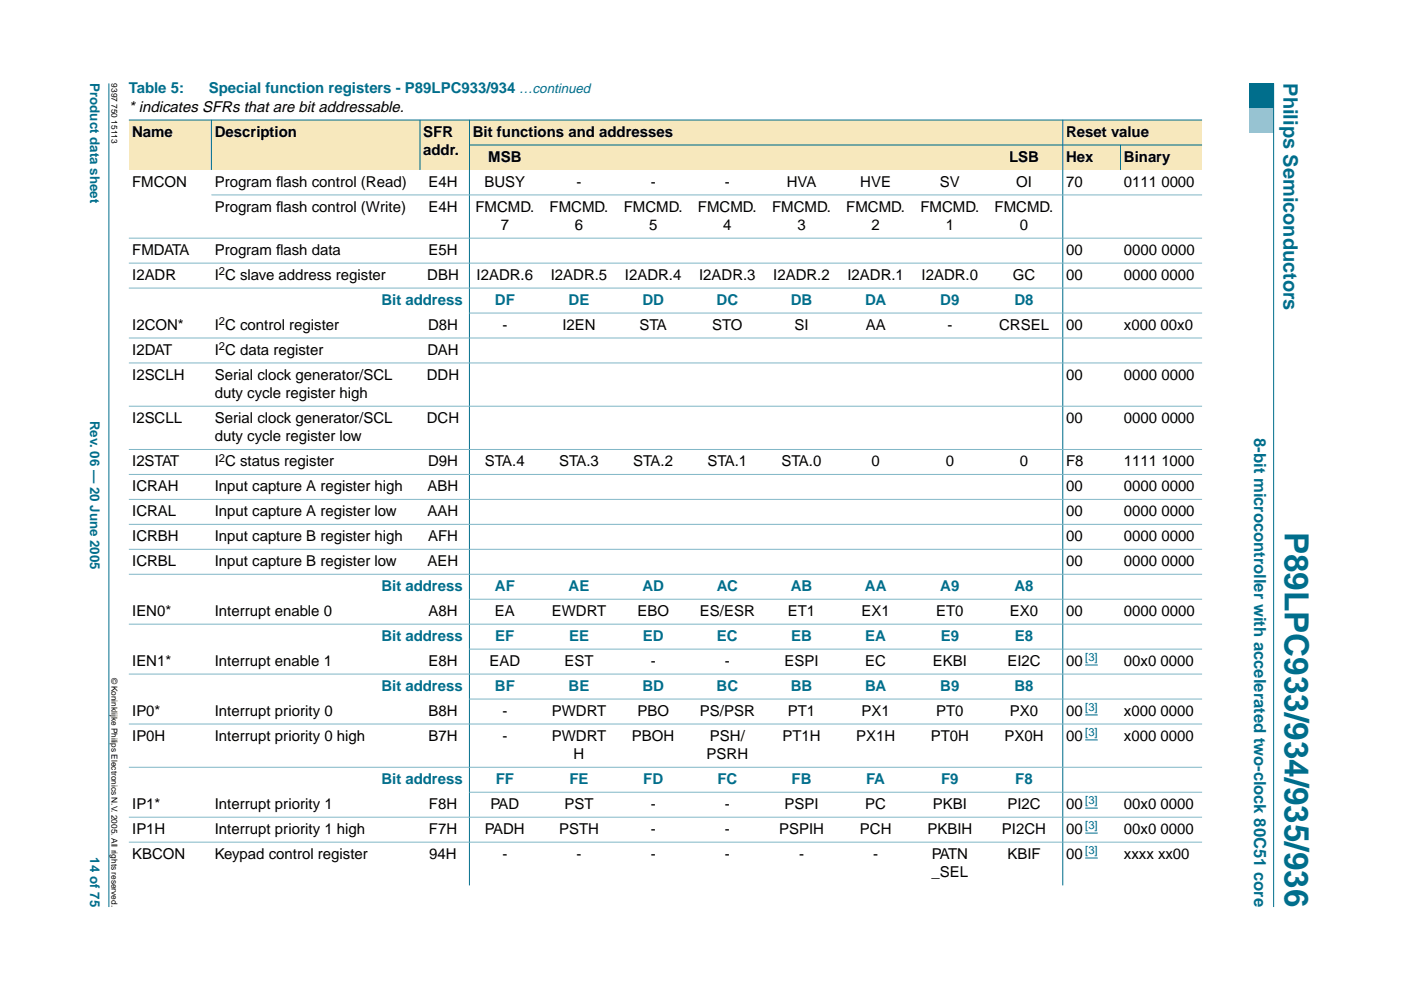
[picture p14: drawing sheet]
<svg xmlns="http://www.w3.org/2000/svg" width="297mm" height="210mm" viewBox="0 0 297 210" stroke-linecap="round" stroke-linejoin="round" font-family="sans-serif">
<defs><g id="words">
<text font-size="7.1" fill="#006e8c" x="272.4" y="112.7" transform="rotate(90 272.4 112.7)">P89LPC933/934/935/936</text>
<text font-size="4.2" fill="#006e8c" x="272.2" y="17.7" transform="rotate(90 272.2 17.7)">Philips Semiconductors</text>
<text font-size="3.5" fill="#006e8c" x="265.9" y="92.9" transform="rotate(90 265.9 92.9)">8-bit microcontroller with accelerated two-clock 80C51 core</text>
<g font-size="3.2" fill="#006e8c">
<text x="27.3" y="19.8">Table 5:</text>
<text x="44.3" y="19.8">Special function registers - P89LPC933/934 …continued</text>
<text x="80.9" y="64.6">Bit address</text>
<text x="104.9" y="64.6">DF</text>
<text x="120.6" y="64.6">DE</text>
<text x="136.2" y="64.6">DD</text>
<text x="151.9" y="64.6">DC</text>
<text x="167.6" y="64.6">DB</text>
<text x="183.4" y="64.6">DA</text>
<text x="199.4" y="64.6">D9</text>
<text x="215.1" y="64.6">D8</text>
<text x="80.9" y="125.3">Bit address</text>
<text x="104.9" y="125.3">AF</text>
<text x="120.6" y="125.3">AE</text>
<text x="136.2" y="125.3">AD</text>
<text x="152" y="125.3">AC</text>
<text x="167.6" y="125.3">AB</text>
<text x="183.4" y="125.3">AA</text>
<text x="199.4" y="125.3">A9</text>
<text x="215.1" y="125.3">A8</text>
<text x="80.9" y="135.9">Bit address</text>
<text x="105" y="135.9">EF</text>
<text x="120.6" y="135.9">EE</text>
<text x="136.3" y="135.9">ED</text>
<text x="152" y="135.9">EC</text>
<text x="167.7" y="135.9">EB</text>
<text x="183.5" y="135.9">EA</text>
<text x="199.4" y="135.9">E9</text>
<text x="215.2" y="135.9">E8</text>
<text x="80.9" y="146.5">Bit address</text>
<text x="104.9" y="146.5">BF</text>
<text x="120.6" y="146.5">BE</text>
<text x="136.2" y="146.5">BD</text>
<text x="151.9" y="146.5">BC</text>
<text x="167.6" y="146.5">BB</text>
<text x="183.4" y="146.5">BA</text>
<text x="199.4" y="146.5">B9</text>
<text x="215.1" y="146.5">B8</text>
<text x="80.9" y="166.2">Bit address</text>
<text x="105.1" y="166.2">FF</text>
<text x="120.7" y="166.2">FE</text>
<text x="136.4" y="166.2">FD</text>
<text x="152.1" y="166.2">FC</text>
<text x="167.8" y="166.2">FB</text>
<text x="183.7" y="166.2">FA</text>
<text x="199.5" y="166.2">F9</text>
<text x="215.3" y="166.2">F8</text>
</g>
<g font-size="3.2">
<text x="27.3" y="23.7">* indicates SFRs that are bit addressable.</text>
<text x="28" y="29">Name</text>
<text x="45.5" y="29">Description</text>
<text x="89.8" y="29">SFR</text>
<text x="100.2" y="29">Bit functions and addresses</text>
<text x="226" y="29">Reset value</text>
<text x="89.8" y="32.9">addr.</text>
<text x="103.5" y="34.3">MSB</text>
<text x="213.9" y="34.3">LSB</text>
<text x="226" y="34.3">Hex</text>
<text x="238.3" y="34.3">Binary</text>
<text x="28" y="39.6">FMCON</text>
<text x="45.5" y="39.6">Program f</text>
<text x="58.5" y="39.6">lash control (Read)</text>
<text x="90.8" y="39.6">E4H</text>
<text x="102.7" y="39.6">BUSY</text>
<text x="122.2" y="39.6">-</text>
<text x="138" y="39.6">-</text>
<text x="153.7" y="39.6">-</text>
<text x="166.8" y="39.6">HVA</text>
<text x="182.4" y="39.6">HVE</text>
<text x="199.3" y="39.6">SV</text>
<text x="215.4" y="39.6">OI</text>
<text x="226" y="39.6">70</text>
<text x="238.3" y="39.6">0111 0000</text>
<text x="45.5" y="44.9">Program f</text>
<text x="58.5" y="44.9">lash control (Write)</text>
<text x="90.8" y="44.9">E4H</text>
<text x="100.8" y="44.9">FMCMD.</text>
<text x="116.5" y="44.9">FMCMD.</text>
<text x="132.3" y="44.9">FMCMD.</text>
<text x="148" y="44.9">FMCMD.</text>
<text x="163.7" y="44.9">FMCMD.</text>
<text x="179.4" y="44.9">FMCMD.</text>
<text x="195.2" y="44.9">FMCMD.</text>
<text x="210.9" y="44.9">FMCMD.</text>
<text x="106.2" y="48.7">7</text>
<text x="121.9" y="48.7">6</text>
<text x="137.6" y="48.7">5</text>
<text x="153.3" y="48.7">4</text>
<text x="169.1" y="48.7">3</text>
<text x="184.8" y="48.7">2</text>
<text x="200.5" y="48.7">1</text>
<text x="216.2" y="48.7">0</text>
<text x="28" y="54">FMDATA</text>
<text x="28" y="59.3">I2ADR</text>
<text x="45.5" y="59.3">I C slave address register</text>
<text x="45.5" y="54">Program f</text>
<text x="58.5" y="54">lash data</text>
<text x="90.6" y="59.3">DBH</text>
<text x="90.8" y="54">E5H</text>
<text x="101" y="59.3">I2ADR.6</text>
<text x="116.8" y="59.3">I2ADR.5</text>
<text x="132.5" y="59.3">I2ADR.4</text>
<text x="148.2" y="59.3">I2ADR.3</text>
<text x="163.9" y="59.3">I2ADR.2</text>
<text x="179.7" y="59.3">I2ADR.1</text>
<text x="195.4" y="59.3">I2ADR.0</text>
<text x="214.7" y="59.3">GC</text>
<text x="226" y="59.3">00</text>
<text x="226" y="54">00</text>
<text x="238.3" y="59.3">0000 0000</text>
<text x="238.3" y="54">0000 0000</text>
<text x="28" y="69.9">I2CON*</text>
<text x="45.5" y="69.9">I C control register</text>
<text x="90.8" y="69.9">D8H</text>
<text x="106.5" y="69.9">-</text>
<text x="119.2" y="69.9">I2EN</text>
<text x="135.6" y="69.9">STA</text>
<text x="151" y="69.9">STO</text>
<text x="168.4" y="69.9">SI</text>
<text x="183.5" y="69.9">AA</text>
<text x="200.9" y="69.9">-</text>
<text x="211.8" y="69.9">CRSEL</text>
<text x="226" y="69.9">00</text>
<text x="238.3" y="69.9">x000 00x0</text>
<text x="28" y="75.2">I2DAT</text>
<text x="45.5" y="75.2">I C data register</text>
<text x="90.6" y="75.2">DAH</text>
<text x="28" y="80.5">I2SCLH</text>
<text x="45.5" y="80.5">Serial clock generator/SCL</text>
<text x="90.5" y="80.5">DDH</text>
<text x="226" y="80.5">00</text>
<text x="238.3" y="80.5">0000 0000</text>
<text x="28" y="89.7">I2SCLL</text>
<text x="45.5" y="89.7">Serial clock generator/SCL</text>
<text x="45.5" y="84.4">duty cycle register high</text>
<text x="90.5" y="89.7">DCH</text>
<text x="226" y="89.7">00</text>
<text x="238.3" y="89.7">0000 0000</text>
<text x="45.5" y="93.5">duty cycle register low</text>
<text x="28" y="98.8">I2STAT</text>
<text x="45.5" y="98.8">I C status register</text>
<text x="90.8" y="98.8">D9H</text>
<text x="102.8" y="98.8">STA.4</text>
<text x="118.5" y="98.8">STA.3</text>
<text x="134.3" y="98.8">STA.2</text>
<text x="150" y="98.8">STA.1</text>
<text x="165.7" y="98.8">STA.0</text>
<text x="184.8" y="98.8">0</text>
<text x="200.5" y="98.8">0</text>
<text x="216.2" y="98.8">0</text>
<text x="226" y="98.8">F8</text>
<text x="238.3" y="98.8">1111 1000</text>
<text x="28" y="104.1">ICRAH</text>
<text x="45.5" y="104.1">Input capture A register high</text>
<text x="90.7" y="104.1">ABH</text>
<text x="226" y="104.1">00</text>
<text x="238.3" y="104.1">0000 0000</text>
<text x="28" y="109.4">ICRAL</text>
<text x="45.5" y="109.4">Input capture A register low</text>
<text x="90.7" y="109.4">AAH</text>
<text x="226" y="109.4">00</text>
<text x="238.3" y="109.4">0000 0000</text>
<text x="28" y="114.7">ICRBH</text>
<text x="28" y="120">ICRBL</text>
<text x="45.5" y="114.7">Input capture B register high</text>
<text x="45.5" y="120">Input capture B register low</text>
<text x="90.7" y="120">AEH</text>
<text x="90.8" y="114.7">AFH</text>
<text x="226" y="114.7">00</text>
<text x="226" y="120">00</text>
<text x="238.3" y="114.7">0000 0000</text>
<text x="238.3" y="120">0000 0000</text>
<text x="28" y="130.6">IEN0*</text>
<text x="45.5" y="130.6">Interrupt enable 0</text>
<text x="90.8" y="130.6">A8H</text>
<text x="104.9" y="130.6">EA</text>
<text x="117" y="130.6">EWDRT</text>
<text x="135.1" y="130.6">EBO</text>
<text x="148.4" y="130.6">ES/ESR</text>
<text x="167" y="130.6">ET1</text>
<text x="182.7" y="130.6">EX1</text>
<text x="198.5" y="130.6">ET0</text>
<text x="214.1" y="130.6">EX0</text>
<text x="226" y="130.6">00</text>
<text x="238.3" y="130.6">0000 0000</text>
<text x="28" y="141.2">IEN1*</text>
<text x="45.5" y="141.2">Interrupt enable 1</text>
<text x="90.8" y="141.2">E8H</text>
<text x="103.8" y="141.2">EAD</text>
<text x="119.7" y="141.2">EST</text>
<text x="138" y="141.2">-</text>
<text x="153.7" y="141.2">-</text>
<text x="166.3" y="141.2">ESPI</text>
<text x="183.5" y="141.2">EC</text>
<text x="197.8" y="141.2">EKBI</text>
<text x="213.6" y="141.2">EI2C</text>
<text x="226" y="141.2">00</text>
<text x="238.3" y="141.2">00x0 0000</text>
<text x="28" y="151.7">IP0*</text>
<text x="45.5" y="151.7">Interrupt priority 0</text>
<text x="90.8" y="151.7">B8H</text>
<text x="106.5" y="151.7">-</text>
<text x="117" y="151.7">PWDRT</text>
<text x="135.1" y="151.7">PBO</text>
<text x="148.4" y="151.7">PS/PSR</text>
<text x="167" y="151.7">PT1</text>
<text x="182.7" y="151.7">PX1</text>
<text x="198.5" y="151.7">PT0</text>
<text x="214.1" y="151.7">PX0</text>
<text x="226" y="151.7">00</text>
<text x="238.3" y="151.7">x000 0000</text>
<text x="28" y="157">IP0H</text>
<text x="45.5" y="157">Interrupt priority 0 high</text>
<text x="90.8" y="157">B7H</text>
<text x="106.5" y="157">-</text>
<text x="117" y="157">PWDRT</text>
<text x="121.6" y="160.9">H</text>
<text x="134" y="157">PBOH</text>
<text x="149.8" y="160.9">PSRH</text>
<text x="150.5" y="157">PSH/</text>
<text x="165.9" y="157">PT1H</text>
<text x="181.5" y="157">PX1H</text>
<text x="197.3" y="157">PT0H</text>
<text x="213" y="157">PX0H</text>
<text x="226" y="157">00</text>
<text x="238.3" y="157">x000 0000</text>
<text x="28" y="171.5">IP1*</text>
<text x="45.5" y="171.5">Interrupt priority 1</text>
<text x="90.9" y="171.5">F8H</text>
<text x="104" y="171.5">PAD</text>
<text x="119.7" y="171.5">PST</text>
<text x="138" y="171.5">-</text>
<text x="153.7" y="171.5">-</text>
<text x="166.3" y="171.5">PSPI</text>
<text x="183.5" y="171.5">PC</text>
<text x="197.8" y="171.5">PKBI</text>
<text x="213.6" y="171.5">PI2C</text>
<text x="226" y="171.5">00</text>
<text x="238.3" y="171.5">00x0 0000</text>
<text x="28" y="176.8">IP1H</text>
<text x="45.5" y="176.8">Interrupt priority 1 high</text>
<text x="90.9" y="176.8">F7H</text>
<text x="102.8" y="176.8">PADH</text>
<text x="118.5" y="176.8">PSTH</text>
<text x="138" y="176.8">-</text>
<text x="153.7" y="176.8">-</text>
<text x="165.2" y="176.8">PSPIH</text>
<text x="182.3" y="176.8">PCH</text>
<text x="196.6" y="176.8">PKBIH</text>
<text x="212.4" y="176.8">PI2CH</text>
<text x="226" y="176.8">00</text>
<text x="238.3" y="176.8">00x0 0000</text>
<text x="28" y="182.1">KBCON</text>
<text x="45.5" y="182.1">Keypad control register</text>
<text x="91" y="182.1">94H</text>
<text x="106.5" y="182.1">-</text>
<text x="122.2" y="182.1">-</text>
<text x="138" y="182.1">-</text>
<text x="153.7" y="182.1">-</text>
<text x="169.4" y="182.1">-</text>
<text x="185.1" y="182.1">-</text>
<text x="197.5" y="186">_SEL</text>
<text x="197.5" y="182.1">PATN</text>
<text x="213.6" y="182.1">KBIF</text>
<text x="226" y="182.1">00</text>
<text x="238.3" y="182.1">xxxx xx00</text>
</g>
<g font-size="2.8" fill="#006e8c">
<text x="19.1" y="17.7" transform="rotate(90 19.1 17.7)">Product data sheet</text>
<text x="19.1" y="89.2" transform="rotate(90 19.1 89.2)">Rev. 06 — 20 June 2005</text>
<text x="19.1" y="181.8" transform="rotate(90 19.1 181.8)">14 of 75</text>
</g>
<g font-size="2.4">
<text x="46.4" y="58.4">2</text>
<text x="46.4" y="68.9">2</text>
<text x="46.4" y="74.2">2</text>
<text x="46.4" y="97.9">2</text>
</g>
<g font-size="2.4" fill="#00f">
<text x="230.1" y="140.2">[3]</text>
<text x="230.1" y="150.8">[3]</text>
<text x="230.1" y="156.1">[3]</text>
<text x="230.1" y="170.5">[3]</text>
<text x="230.1" y="175.8">[3]</text>
<text x="230.1" y="181.1">[3]</text>
</g>
<g font-size="1.8">
<text x="23.7" y="17.7" transform="rotate(90 23.7 17.7)">9397 750 15113</text>
<text x="23.7" y="143.7" transform="rotate(90 23.7 143.7)">© Koninklijke Philips Electronics N.V. 2005. All rights reserved.</text>
</g>
</g></defs>
<path d="M23.1 17.7v174.6z" fill="#006e8c" stroke="#006e8c" stroke-width=".21"/>
<path d="M264.7 17.7h5.3v5.3h-5.3z" fill-rule="evenodd" fill="#006e8c"/>
<path d="M264.7 23h5.3v5.3h-5.3z" fill-rule="evenodd" fill="#96c4d6"/>
<path d="M270 17.7v174.6z" fill="#006e8c" stroke="#006e8c" stroke-width=".21"/>
<path d="M230.1 141h2.6M230.1 151.6h2.6M230.1 156.9h2.6M230.1 171.3h2.6M230.1 176.6h2.6M230.1 181.9h2.6" fill="none" stroke="#00f" stroke-width=".21"/>
<g fill="#f7e8bd">
<path d="M27.3 25.4h17.5v10.6h-17.5z" fill-rule="evenodd"/>
<path d="M44.8 25.4h44.2v10.6h-44.2z" fill-rule="evenodd"/>
<path d="M89 25.4h10.5v10.6h-10.5z" fill-rule="evenodd"/>
<path d="M99.5 25.4h125.8v5.3h-125.8z" fill-rule="evenodd"/>
<path d="M225.3 25.4h29.6v5.3h-29.6z" fill-rule="evenodd"/>
<path d="M99.5 30.7h15.8v5.3h-15.8z" fill-rule="evenodd"/>
<path d="M115.3 30.7h15.7v5.3h-15.7z" fill-rule="evenodd"/>
<path d="M131 30.7h15.7v5.3h-15.7z" fill-rule="evenodd"/>
<path d="M146.7 30.7h15.7v5.3h-15.7z" fill-rule="evenodd"/>
<path d="M162.4 30.7h15.8v5.3h-15.8z" fill-rule="evenodd"/>
<path d="M178.2 30.7h15.7v5.3h-15.7z" fill-rule="evenodd"/>
<path d="M193.9 30.7h15.7v5.3h-15.7z" fill-rule="evenodd"/>
<path d="M209.6 30.7h15.7v5.3h-15.7z" fill-rule="evenodd"/>
<path d="M225.3 30.7h12.3v5.3h-12.3z" fill-rule="evenodd"/>
<path d="M237.6 30.7h17.3v5.3h-17.3z" fill-rule="evenodd"/>
</g>
<g fill="#006e8c" stroke="#006e8c" stroke-width=".21">
<path d="M44.8 25.4v10.6z"/>
<path d="M89 25.4v10.6z"/>
<path d="M99.5 25.4v162.3z"/>
<path d="M225.3 25.4v162.3z"/>
<path d="M237.6 30.7v5.3z"/>
<path d="M27.3 25.4h227.6z"/>
<path d="M99.5 30.7h155.4z"/>
</g>
<g fill="#80b6c6" stroke="#80b6c6" stroke-width=".21">
<path d="M44.8 41.3h210.1z"/>
<path d="M27.3 50.5h227.6z"/>
<path d="M27.3 55.8h227.6z"/>
<path d="M27.3 61.1h227.6z"/>
<path d="M99.5 66.4h155.4z"/>
<path d="M27.3 71.7h227.6z"/>
<path d="M27.3 77h227.6z"/>
<path d="M27.3 86.1h227.6z"/>
<path d="M27.3 95.3h227.6z"/>
<path d="M27.3 100.6h227.6z"/>
<path d="M27.3 105.9h227.6z"/>
<path d="M27.3 111.2h227.6z"/>
<path d="M27.3 116.5h227.6z"/>
<path d="M27.3 121.8h227.6z"/>
<path d="M99.5 127h155.4z"/>
<path d="M27.3 132.3h227.6z"/>
<path d="M99.5 137.6h155.4z"/>
<path d="M27.3 142.9h227.6z"/>
<path d="M99.5 148.2h155.4z"/>
<path d="M27.3 153.5h227.6z"/>
<path d="M27.3 162.7h227.6z"/>
<path d="M99.5 168h155.4z"/>
<path d="M27.3 173.3h227.6z"/>
<path d="M27.3 178.6h227.6z"/>
</g>
<use href="#words"/>
</svg>
